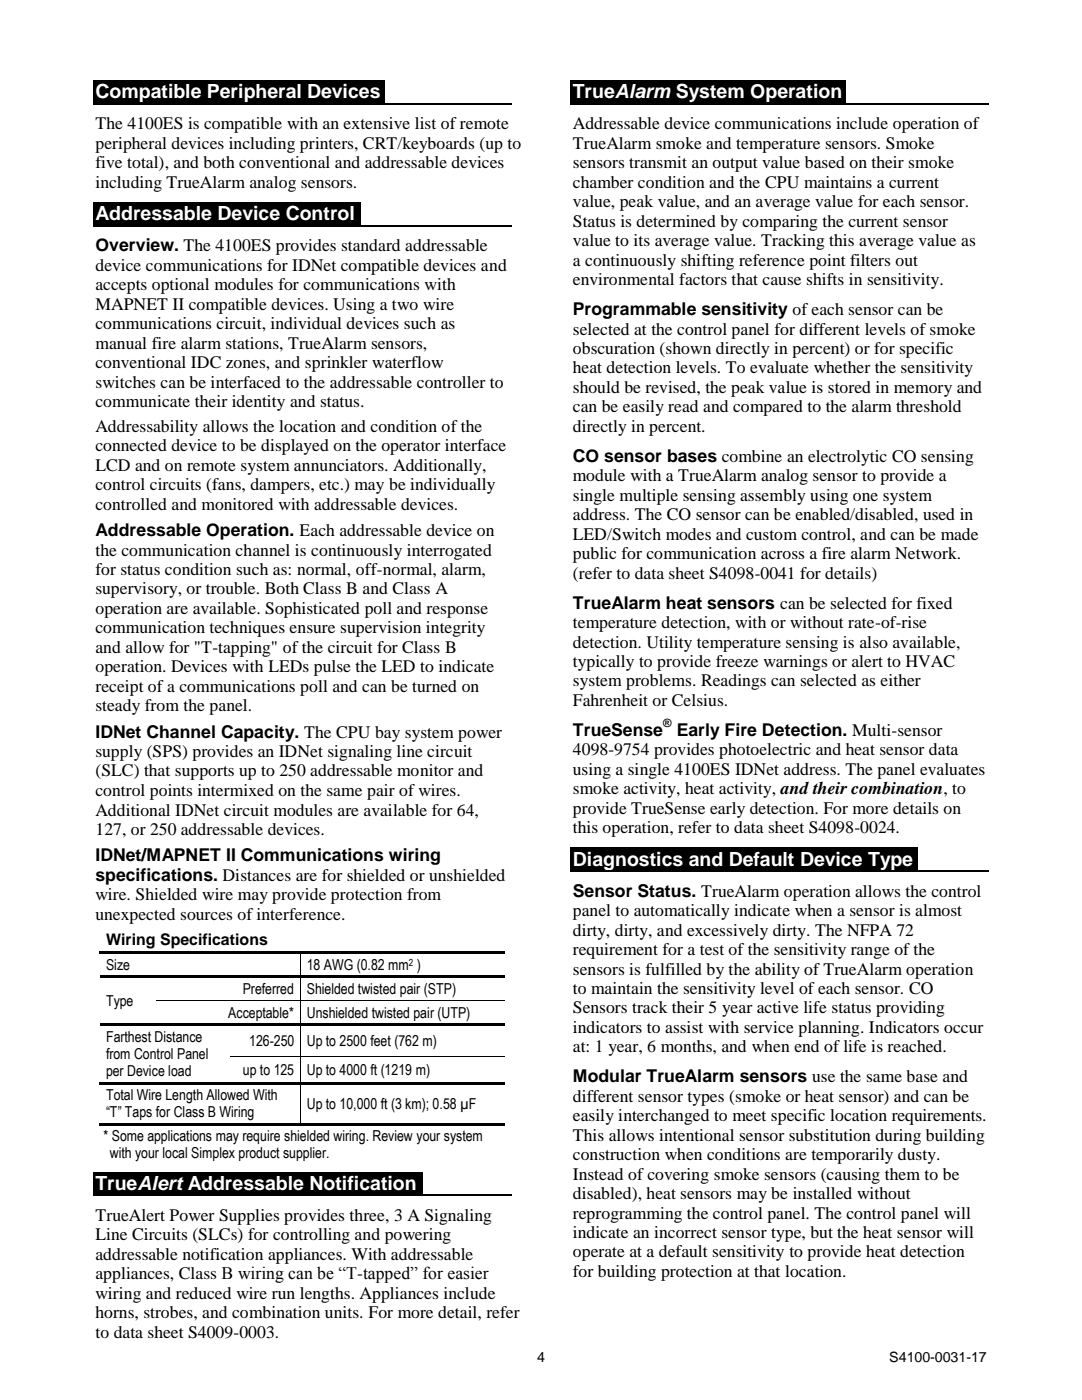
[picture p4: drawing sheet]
<svg xmlns="http://www.w3.org/2000/svg" width="216mm" height="279mm" viewBox="0 0 216 279" stroke-linecap="round" stroke-linejoin="round" font-family="sans-serif">
<defs><g id="words">
<g font-size="3.9" fill="#fff">
<text x="19" y="19.6">Compatible Peripheral Devices</text>
<text x="114.3" y="19.6">TrueAlarm System Operation</text>
<text x="19" y="43.9">Addressable Device Control</text>
<text x="114.3" y="172.7">Diagnostics and Default Device Type</text>
<text x="19" y="237.4">TrueAlert Addressable Notification</text>
</g>
<g font-size="3.5">
<text x="19" y="25.8">The 4100ES is compatible with an extensive list of remote</text>
<text x="19" y="29.7">peripheral devices including printers, CRT/keyboards (up to</text>
<text x="114.3" y="25.8">Addressable device communications include operation of</text>
<text x="114.3" y="29.7">TrueAlarm smoke and temperature sensors. Smoke</text>
<text x="19" y="33.6">five total), and both conventional and addressable devices</text>
<text x="114.3" y="33.6">sensors transmit an output value based on their smoke</text>
<text x="19" y="37.5">including TrueAlarm analog sensors.</text>
<text x="114.3" y="37.5">chamber condition and the CPU maintains a current</text>
<text x="114.3" y="41.4">value, peak value, and an average value for each sensor.</text>
<text x="114.3" y="45.3">Status is determined by comparing the current sensor</text>
<text x="19" y="50.2">Overview. The 4100ES provides standard addressable</text>
<text x="114.3" y="49.1">value to its average value. Tracking this average value as</text>
<text x="114.3" y="53">a continuously shifting reference point filters out</text>
<text x="19" y="54.1">device communications for IDNet compatible devices and</text>
<text x="19" y="58">accepts optional modules for communications with</text>
<text x="114.3" y="56.9">environmental factors that cause shifts in sensitivity.</text>
<text x="19" y="61.8">MAPNET II compatible devices. Using a two wire</text>
<text x="19" y="65.7">communications circuit, individual devices such as</text>
<text x="114.3" y="62.9">Programmable sensitivity of each sensor can be</text>
<text x="19" y="69.6">manual fire alarm stations, TrueAlarm sensors,</text>
<text x="114.3" y="66.8">selected at the control panel for different levels of smoke</text>
<text x="114.3" y="70.7">obscuration (shown directly in percent) or for specific</text>
<text x="19" y="73.5">conventional IDC zones, and sprinkler waterflow</text>
<text x="19" y="77.4">switches can be interfaced to the addressable controller to</text>
<text x="114.3" y="74.5">heat detection levels. To evaluate whether the sensitivity</text>
<text x="19" y="81.3">communicate their identity and status.</text>
<text x="114.3" y="78.4">should be revised, the peak value is stored in memory and</text>
<text x="114.3" y="82.3">can be easily read and compared to the alarm threshold</text>
<text x="19" y="86.2">Addressability allows the location and condition of the</text>
<text x="114.3" y="86.2">directly in percent.</text>
<text x="19" y="90.1">connected device to be displayed on the operator interface</text>
<text x="19" y="94">LCD and on remote system annunciators. Additionally,</text>
<text x="114.3" y="92.2">CO sensor bases combine an electrolytic CO sensing</text>
<text x="19" y="97.8">control circuits (fans, dampers, etc.) may be individually</text>
<text x="19" y="101.7">controlled and monitored with addressable devices.</text>
<text x="114.3" y="96.1">module with a TrueAlarm analog sensor to provide a</text>
<text x="114.3" y="99.9">single multiple sensing assembly using one system</text>
<text x="19" y="107">Addressable Operation. Each addressable device on</text>
<text x="114.3" y="103.8">address. The CO sensor can be enabled/disabled, used in</text>
<text x="114.3" y="107.7">LED/Switch modes and custom control, and can be made</text>
<text x="19" y="110.9">the communication channel is continuously interrogated</text>
<text x="114.3" y="111.6">public for communication across a fire alarm Network.</text>
<text x="19" y="114.7">for status condition such as: normal, off-normal, alarm,</text>
<text x="19" y="118.6">supervisory, or trouble. Both Class B and Class A</text>
<text x="114.3" y="115.5">(refer to data sheet S4098-0041 for details)</text>
<text x="19" y="122.5">operation are available. Sophisticated poll and response</text>
<text x="114.3" y="121.5">TrueAlarm heat sensors can be selected for fixed</text>
<text x="114.3" y="125.3">temperature detection, with or without rate-of-rise</text>
<text x="19" y="126.4">communication techniques ensure supervision integrity</text>
<text x="19" y="130.3">and allow for &quot;T-tapping&quot; of the circuit for Class B</text>
<text x="114.3" y="129.2">detection. Utility temperature sensing is also available,</text>
<text x="19" y="134.2">operation. Devices with LEDs pulse the LED to indicate</text>
<text x="114.3" y="133.1">typically to provide freeze warnings or alert to HVAC</text>
<text x="114.3" y="137">system problems. Readings can selected as either</text>
<text x="19" y="138">receipt of a communications poll and can be turned on</text>
<text x="19" y="142">steady from the panel.</text>
<text x="114.3" y="140.9">Fahrenheit or Celsius.</text>
<text x="19" y="147.2">IDNet Channel Capacity. The CPU bay system power</text>
<text x="114.3" y="146.9">TrueSense</text>
<text x="135" y="146.9">Early Fire Detection. Multi-sensor</text>
<text x="19" y="151.1">supply (SPS) provides an IDNet signaling line circuit</text>
<text x="19" y="155">(SLC) that supports up to 250 addressable monitor and</text>
<text x="114.3" y="150.7">4098-9754 provides photoelectric and heat sensor data</text>
<text x="114.3" y="154.6">using a single 4100ES IDNet address. The panel evaluates</text>
<text x="19" y="158.9">control points intermixed on the same pair of wires.</text>
<text x="114.3" y="158.5">smoke activity, heat activity, and their combination, to</text>
<text x="19" y="162.8">Additional IDNet circuit modules are available for 64,</text>
<text x="19" y="166.6">127, or 250 addressable devices.</text>
<text x="114.3" y="162.4">provide TrueSense early detection. For more details on</text>
<text x="114.3" y="166.3">this operation, refer to data sheet S4098-0024.</text>
<text x="19" y="171.9">IDNet/MAPNET II Communications wiring</text>
<text x="19" y="175.8">specifications. Distances are for shielded or unshielded</text>
<text x="19" y="179.7">wire. Shielded wire may provide protection from</text>
<text x="114.3" y="179">Sensor Status. TrueAlarm operation allows the control</text>
<text x="19" y="183.6">unexpected sources of interference.</text>
<text x="114.3" y="182.9">panel to automatically indicate when a sensor is almost</text>
<text x="114.3" y="186.7">dirty, dirty, and excessively dirty. The NFPA 72</text>
<text x="114.3" y="190.6">requirement for a test of the sensitivity range of the</text>
<text x="114.3" y="194.5">sensors is fulfilled by the ability of TrueAlarm operation</text>
<text x="114.3" y="198.4">to maintain the sensitivity level of each sensor. CO</text>
<text x="114.3" y="202.3">Sensors track their 5 year active life status providing</text>
<text x="114.3" y="206.2">indicators to assist with service planning. Indicators occur</text>
<text x="114.3" y="210">at: 1 year, 6 months, and when end of life is reached.</text>
<text x="114.3" y="216">Modular TrueAlarm sensors use the same base and</text>
<text x="114.3" y="219.9">different sensor types (smoke or heat sensor) and can be</text>
<text x="114.3" y="223.8">easily interchanged to meet specific location requirements.</text>
<text x="114.3" y="227.7">This allows intentional sensor substitution during building</text>
<text x="114.3" y="231.6">construction when conditions are temporarily dusty.</text>
<text x="114.3" y="235.4">Instead of covering smoke sensors (causing them to be</text>
<text x="114.3" y="239.3">disabled), heat sensors may be installed without</text>
<text x="19" y="243.7">TrueAlert Power Supplies provides three, 3 A Signaling</text>
<text x="114.3" y="243.2">reprogramming the control panel. The control panel will</text>
<text x="19" y="247.6">Line Circuits (SLCs) for controlling and powering</text>
<text x="19" y="251.4">addressable notification appliances. With addressable</text>
<text x="114.3" y="247.1">indicate an incorrect sensor type, but the heat sensor will</text>
<text x="114.3" y="251">operate at a default sensitivity to provide heat detection</text>
<text x="19" y="255.3">appliances, Class B wiring can be “T-tapped” for easier</text>
<text x="114.3" y="254.8">for building protection at that location.</text>
<text x="19" y="259.2">wiring and reduced wire run lengths. Appliances include</text>
<text x="19" y="263.1">horns, strobes, and combination units. For more detail, refer</text>
<text x="19" y="267">to data sheet S4009-0003.</text>
</g>
<text font-size="3.2" x="21.2" y="188.6">Wiring Specifications</text>
<g font-size="3">
<text x="21.2" y="193.5">Size</text>
<text x="61.2" y="193.5">18 AWG (0.82 mm )</text>
<text x="21.2" y="200.7">Type</text>
<text x="45.6" y="203.1">Acceptable*</text>
<text x="48.4" y="198.5">Preferred</text>
<text x="61.2" y="198.5">Shielded twisted pair (STP)</text>
<text x="61.2" y="203.1">Unshielded twisted pair (UTP)</text>
<text x="21.2" y="208">Farthest Distance</text>
<text x="49.7" y="208.8">126-250</text>
<text x="61.2" y="208.8">Up to 2500 feet (762 m)</text>
<text x="21.2" y="211.4">from Control Panel</text>
<text x="21.2" y="214.7">per Device load</text>
<text x="48.5" y="214.5">up to 125</text>
<text x="61.2" y="214.5">Up to 4000 ft (1219 m)</text>
<text x="21.2" y="219.6">Total Wire Length Allowed With</text>
<text x="61.2" y="221.3">Up to 10,000 ft (3 km); 0.58 µF</text>
<text x="20.7" y="227.7">* Some applications may require shielded wiring. Review your system</text>
<text x="21.2" y="223">“T” Taps for Class B Wiring</text>
<text x="21.9" y="231.1">with your local Simplex product supplier.</text>
</g>
<g font-size="2.8">
<text x="107.2" y="271.9">4</text>
<text x="177.5" y="271.9">S4100-0031-17</text>
</g>
<text font-size="2.3" x="132.3" y="145.1">®</text>
<text font-size="1.9" x="81.6" y="192.8">2</text>
</g></defs>
<g fill="#000">
<path d="M18.5 16h58.2v4.5h-58.2z" fill-rule="evenodd"/>
<path d="M113.8 16h55v4.5h-55z" fill-rule="evenodd"/>
<path d="M18.5 40.4h53.5v4.5h-53.5z" fill-rule="evenodd"/>
<path d="M113.8 169.2h69.3v4.4h-69.3z" fill-rule="evenodd"/>
<path d="M19.9 189.8h40v.5h-40z" fill-rule="evenodd"/>
<path d="M19.9 194.7h11.4v.5h-11.4z" fill-rule="evenodd"/>
<path d="M31.3 194.7h.5v.5h-.5z" fill-rule="evenodd"/>
<path d="M31.8 194.7h28.1v.5h-28.1z" fill-rule="evenodd"/>
<path d="M59.9 190.3h.1z" fill-rule="evenodd"/>
<path d="M59.9 189.8h.5v.5h-.5z" fill-rule="evenodd"/>
<path d="M59.9 195.2l.1 .1z" fill-rule="evenodd"/>
<path d="M59.9 194.7h.5v.5h-.5z" fill-rule="evenodd"/>
<path d="M59.9 199.6h.1v.2h-.1z" fill-rule="evenodd"/>
<path d="M60.4 189.8h40.4v.5h-40.4z" fill-rule="evenodd"/>
<path d="M60.4 194.7h40.4v.5h-40.4z" fill-rule="evenodd"/>
<path d="M19.9 204.3h11.4v.5h-11.4z" fill-rule="evenodd"/>
<path d="M19.9 215.9h26.2v.5h-26.2z" fill-rule="evenodd"/>
<path d="M31.3 204.3h.5v.5h-.5z" fill-rule="evenodd"/>
<path d="M31.8 204.3h14.3v.5h-14.3z" fill-rule="evenodd"/>
<path d="M46.1 204.3h.5v.5h-.5z" fill-rule="evenodd"/>
<path d="M46.1 215.9h.5v.5h-.5z" fill-rule="evenodd"/>
<path d="M46.6 204.3h13.3v.5h-13.3z" fill-rule="evenodd"/>
<path d="M46.6 215.9h13.3v.5h-13.3z" fill-rule="evenodd"/>
<path d="M59.9 204.8h.1z" fill-rule="evenodd"/>
<path d="M59.9 204.3h.5v.5h-.5z" fill-rule="evenodd"/>
<path d="M59.9 210.9h.1v.1h-.1z" fill-rule="evenodd"/>
<path d="M59.9 216.4h.1z" fill-rule="evenodd"/>
<path d="M59.9 215.9h.5v.5h-.5z" fill-rule="evenodd"/>
<path d="M60.4 204.3h40.4v.5h-40.4z" fill-rule="evenodd"/>
<path d="M60.4 215.9h40.4v.5h-40.4z" fill-rule="evenodd"/>
<path d="M18.5 233.9h65.8v4.4h-65.8z" fill-rule="evenodd"/>
<path d="M19.9 224.2h40v.5h-40z" fill-rule="evenodd"/>
<path d="M59.9 224.2h.5v.5h-.5z" fill-rule="evenodd"/>
<path d="M60.4 224.2h40.4v.5h-40.4z" fill-rule="evenodd"/>
</g>
<path d="M18.5 20.7h83.6M113.8 20.7h83.6M18.5 45h83.6M113.8 173.8h83.6M18.5 238.5h83.6" fill="none" stroke="#000" stroke-width=".25"/>
<path d="M31.3 199.7h28.6M60 190.3v4.4M60 195.3v4.3M60 199.8v4.5M60 199.7h40.8M46.1 210.9h13.8M60 204.8v6.1M60 211v4.9M60 216.4v7.8M60 210.9h40.8" fill="none" stroke="#000" stroke-width=".2"/>
<use href="#words"/>
</svg>
